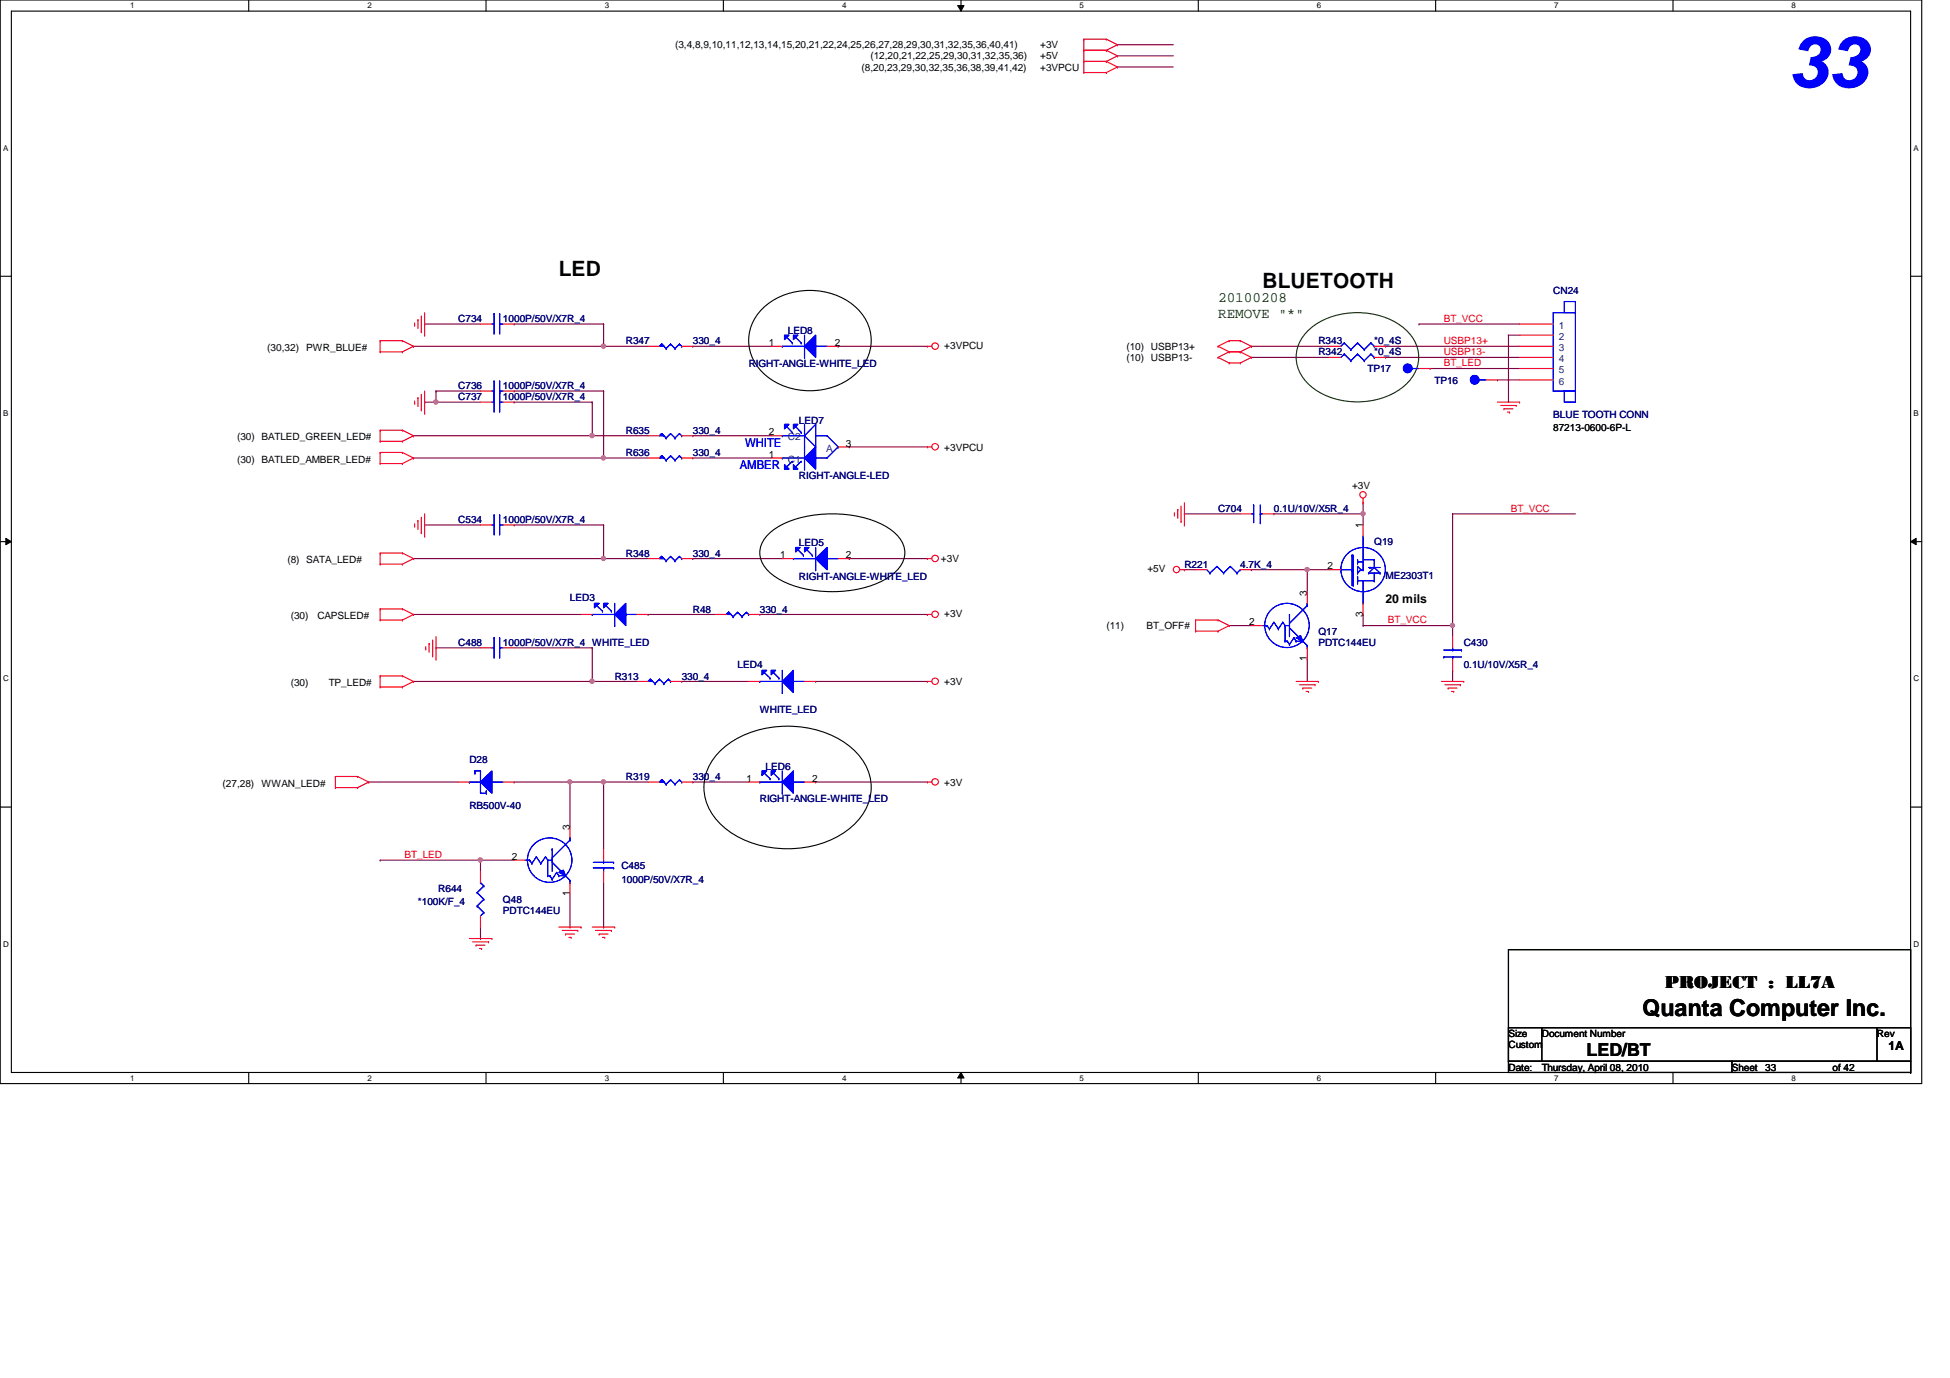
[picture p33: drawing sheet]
<svg xmlns="http://www.w3.org/2000/svg" width="297mm" height="210mm" viewBox="0 0 297 210" stroke-linecap="round" stroke-linejoin="round" font-family="sans-serif">
<defs><g id="words">
<text font-size="10.9" fill="#00f" x="272.3" y="13.3">33</text>
<text font-size="3.6" x="250.2" y="154.8">Quanta Computer Inc.</text>
<g font-size="3.2">
<text x="85.1" y="42.1">LED</text>
<text x="192.3" y="43.8">BLUETOOTH</text>
</g>
<g font-size="2.7">
<text x="253.6" y="150.5">PROJECT : LL7A</text>
<text x="241.7" y="160.8">LED/BT</text>
</g>
<g font-size="2.2" fill="#004000">
<text x="185.5" y="46.1">20100208</text>
<text x="185.5" y="48.5">REMOVE &quot;*&quot;</text>
</g>
<g font-size="1.9" fill="#00f">
<text x="112.7" y="71.5">AMBER</text>
<text x="113.5" y="68.1">WHITE</text>
</g>
<g font-size="1.9">
<text x="211.1" y="91.9">20 mils</text>
<text x="287.7" y="159.9">1A</text>
</g>
<g font-size="1.5">
<text x="102.8" y="7.4">(3,4,8,9,10,11,12,13,14,15,20,21,22,24,25,26,27,28,29,30,31,32,35,36,40,41)</text>
<text x="131.2" y="10.8">(8,20,23,29,30,32,35,36,38,39,41,42)</text>
<text x="132.6" y="9.1">(12,20,21,22,25,29,30,31,32,35,36)</text>
<text x="158.5" y="9.1">+5V</text>
<text x="158.5" y="7.4">+3V</text>
<text x="158.5" y="10.8">+3VPCU</text>
<text x="40.7" y="53.5">(30,32)</text>
<text x="46.6" y="53.5">PWR_BLUE#</text>
<text x="117.1" y="52.7">1</text>
<text x="127.2" y="52.7">2</text>
<text x="143.8" y="53.1">+3VPCU</text>
<text x="171.6" y="53.3">(10) USBP13+</text>
<text x="171.6" y="55">(10) USBP13-</text>
<text x="236.6" y="65.7">87213-0600-6P-L</text>
<text x="36.1" y="67.1">(30) BATLED_GREEN_LED#</text>
<text x="36.1" y="70.5">(30) BATLED_AMBER_LED#</text>
<text x="117.1" y="66.3">2</text>
<text x="117.1" y="69.7">1</text>
<text x="128.9" y="68">3</text>
<text x="143.8" y="68.6">+3VPCU</text>
<text x="205.9" y="74.5">+3V</text>
<text x="207.6" y="80.5" transform="rotate(-90 207.6 80.5)">1</text>
<text x="43.8" y="85.8">(8) SATA_LED#</text>
<text x="118.8" y="85">1</text>
<text x="128.9" y="85">2</text>
<text x="143.3" y="85.6">+3V</text>
<text x="174.8" y="87.2">+5V</text>
<text x="202.2" y="86.7">2</text>
<text x="44.3" y="94.3">(30)</text>
<text x="48.3" y="94.3">CAPSLED#</text>
<text x="143.8" y="94">+3V</text>
<text x="168.5" y="95.8">(11)</text>
<text x="174.6" y="95.8">BT_OFF#</text>
<text x="190.3" y="95.2">2</text>
<text x="199.1" y="90.7" transform="rotate(-90 199.1 90.7)">3</text>
<text x="207.6" y="93.9" transform="rotate(-90 207.6 93.9)">3</text>
<text x="199.1" y="100.7" transform="rotate(-90 199.1 100.7)">1</text>
<text x="44.3" y="104.5">(30)</text>
<text x="50.1" y="104.5">TP_LED#</text>
<text x="143.8" y="104.4">+3V</text>
<text x="33.9" y="119.8">(27,28)</text>
<text x="39.8" y="119.8">WWAN_LED#</text>
<text x="113.7" y="119.1">1</text>
<text x="123.7" y="119.1">2</text>
<text x="143.8" y="119.7">+3V</text>
<text x="78" y="131">2</text>
<text x="86.8" y="126.4" transform="rotate(-90 86.8 126.4)">3</text>
<text x="86.8" y="136.5" transform="rotate(-90 86.8 136.5)">1</text>
<text x="229.8" y="157.9">Size</text>
<text x="229.8" y="159.6">Custom</text>
<text x="234.9" y="157.9">Document Number</text>
<text x="285.9" y="157.9">Rev</text>
<text x="229.8" y="163.1">Date:</text>
<text x="234.9" y="163.1">Thursday, April 08, 2010</text>
<text x="263.8" y="163.1">Sheet</text>
<text x="268.9" y="163.1">33</text>
<text x="279.1" y="163.1">of 42</text>
</g>
<g font-size="1.5" fill="#000080">
<text x="236.6" y="44.8">CN24</text>
<text x="69.8" y="49">C734</text>
<text x="76.6" y="49">1000P/50V/X7R_4</text>
<text x="95.3" y="52.5">R347</text>
<text x="105.5" y="52.5">330_4</text>
<text x="120" y="50.9">LED8</text>
<text x="200.8" y="52.5">R343</text>
<text x="209.3" y="52.5">*0_4S</text>
<text x="69.8" y="59.3">C736</text>
<text x="76.6" y="59.3">1000P/50V/X7R_4</text>
<text x="114" y="55.8">RIGHT-ANGLE-WHITE_LED</text>
<text x="200.8" y="54.1">R342</text>
<text x="208.3" y="56.7">TP17</text>
<text x="209.3" y="54.1">*0_4S</text>
<text x="218.5" y="58.4">TP16</text>
<text x="69.8" y="61">C737</text>
<text x="76.6" y="61">1000P/50V/X7R_4</text>
<text x="121.7" y="64.5">LED7</text>
<text x="236.6" y="63.7">BLUE TOOTH CONN</text>
<text x="95.3" y="69.5">R636</text>
<text x="95.3" y="66">R635</text>
<text x="105.5" y="69.5">330_4</text>
<text x="105.5" y="66">330_4</text>
<text x="121.7" y="73">RIGHT-ANGLE-LED</text>
<text x="185.5" y="78">C704</text>
<text x="194.1" y="78">0.1U/10V/X5R_4</text>
<text x="69.8" y="79.7">C534</text>
<text x="76.6" y="79.7">1000P/50V/X7R_4</text>
<text x="121.7" y="83.2">LED5</text>
<text x="209.3" y="83.1">Q19</text>
<text x="95.3" y="84.8">R348</text>
<text x="105.5" y="84.8">330_4</text>
<text x="121.7" y="88.3">RIGHT-ANGLE-WHITE_LED</text>
<text x="180.4" y="86.5">R221</text>
<text x="188.9" y="86.5">4.7K_4</text>
<text x="211.1" y="88.2">ME2303T1</text>
<text x="86.8" y="91.6">LED3</text>
<text x="105.5" y="93.3">R48</text>
<text x="115.7" y="93.3">330_4</text>
<text x="69.8" y="98.4">C488</text>
<text x="76.6" y="98.4">1000P/50V/X7R_4 WHITE_LED</text>
<text x="112.3" y="101.8">LED4</text>
<text x="200.8" y="96.7">Q17</text>
<text x="200.8" y="98.4">PDTC144EU</text>
<text x="223" y="98.4">C430</text>
<text x="223" y="101.8">0.1U/10V/X5R_4</text>
<text x="93.6" y="103.5">R313</text>
<text x="103.8" y="103.5">330_4</text>
<text x="115.7" y="108.6">WHITE_LED</text>
<text x="71.5" y="116.2">D28</text>
<text x="95.3" y="118.8">R319</text>
<text x="105.5" y="118.8">330_4</text>
<text x="116.6" y="117.3">LED6</text>
<text x="71.5" y="123.2">RB500V-40</text>
<text x="115.7" y="122.2">RIGHT-ANGLE-WHITE_LED</text>
<text x="63.7" y="137.9">*100K/F_4</text>
<text x="66.8" y="135.8">R644</text>
<text x="76.6" y="137.5">Q48</text>
<text x="94.7" y="132.4">C485</text>
<text x="94.7" y="134.5">1000P/50V/X7R_4</text>
<text x="76.6" y="139.2">PDTC144EU</text>
</g>
<g font-size="1.5" fill="#f00">
<text x="219.9" y="52.4">USBP13+</text>
<text x="219.9" y="49">BT_VCC</text>
<text x="219.9" y="55.8">BT_LED</text>
<text x="219.9" y="54.1">USBP13-</text>
<text x="230.1" y="77.9">BT_VCC</text>
<text x="211.4" y="95">BT_VCC</text>
<text x="61.6" y="130.7">BT_LED</text>
</g>
<g font-size="1.5" fill="#004080">
<text x="237.4" y="50.1">1</text>
<text x="237.4" y="51.8">2</text>
<text x="237.4" y="53.5">3</text>
<text x="237.4" y="55.2">4</text>
<text x="237.4" y="56.9">5</text>
<text x="237.4" y="58.6">6</text>
<text x="120" y="67.1">C2</text>
<text x="120" y="70.5">C1</text>
<text x="125.9" y="68.8">A</text>
</g>
<g font-size="1.2">
<text x="19.8" y="1.3">1</text>
<text x="56" y="1.3">2</text>
<text x="92.1" y="1.3">3</text>
<text x="128.3" y="1.3">4</text>
<text x="164.5" y="1.3">5</text>
<text x="200.6" y="1.3">6</text>
<text x="236.8" y="1.3">7</text>
<text x="272.9" y="1.3">8</text>
<text x=".5" y="23">A</text>
<text x="291.5" y="23">A</text>
<text x=".5" y="63.4">B</text>
<text x="291.5" y="63.4">B</text>
<text x=".5" y="103.8">C</text>
<text x="291.5" y="103.8">C</text>
<text x=".5" y="144.2">D</text>
<text x="291.5" y="144.2">D</text>
<text x="19.8" y="164.6">1</text>
<text x="56" y="164.6">2</text>
<text x="92.1" y="164.6">3</text>
<text x="128.3" y="164.6">4</text>
<text x="164.5" y="164.6">5</text>
<text x="200.6" y="164.6">6</text>
<text x="236.8" y="164.6">7</text>
<text x="272.9" y="164.6">8</text>
</g>
</g></defs>
<path d="M0 0h292.7v165.1h-292.7zM1.7 1.7h289.3v161.7h-289.3z" fill="none" stroke="#000" stroke-width=".17"/>
<g fill="#fff">
<path d="M19.8 .2h.6v1.3h-.6z"/>
<path d="M19.8 163.5h.6v1.4h-.6z"/>
</g>
<path d="M37.9 0v1.7M37.9 163.4v1.7" fill="none" stroke="#000" stroke-width=".17"/>
<g fill="#fff">
<path d="M56 .2h.6v1.3h-.6z"/>
<path d="M56 163.5h.6v1.4h-.6z"/>
</g>
<path d="M74 0v1.7M74 163.4v1.7" fill="none" stroke="#000" stroke-width=".17"/>
<g fill="#fff">
<path d="M92.1 .2h.6v1.3h-.6z"/>
<path d="M92.1 163.5h.6v1.4h-.6z"/>
</g>
<path d="M110.2 0v1.7M110.2 163.4v1.7" fill="none" stroke="#000" stroke-width=".17"/>
<g fill="#fff">
<path d="M128.3 .2h.6v1.3h-.6z"/>
<path d="M128.3 163.5h.6v1.4h-.6z"/>
</g>
<path d="M146.4 0v1.7M146.4 163.4v1.7" fill="none" stroke="#000" stroke-width=".17"/>
<path d="M145.9 .8h1l-.5 .9zM146.4 163.4l.5 .8h-1z" fill="#000"/>
<path d="M145.9 .8h1l-.5 .9zM146.4 163.4l.5 .8h-1z" fill="none" stroke="#000" stroke-width=".15"/>
<g fill="#fff">
<path d="M164.5 .2h.6v1.3h-.6z"/>
<path d="M164.5 163.5h.6v1.4h-.6z"/>
</g>
<path d="M182.5 0v1.7M182.5 163.4v1.7" fill="none" stroke="#000" stroke-width=".17"/>
<g fill="#fff">
<path d="M200.6 .2h.6v1.3h-.6z"/>
<path d="M200.6 163.5h.6v1.4h-.6z"/>
</g>
<path d="M218.7 0v1.7M218.7 163.4v1.7" fill="none" stroke="#000" stroke-width=".17"/>
<g fill="#fff">
<path d="M236.8 .2h.6v1.3h-.6z"/>
<path d="M236.8 163.5h.6v1.4h-.6z"/>
</g>
<path d="M254.8 0v1.7M254.8 163.4v1.7" fill="none" stroke="#000" stroke-width=".17"/>
<g fill="#fff">
<path d="M272.9 .2h.7v1.3h-.7z"/>
<path d="M272.9 163.5h.7v1.4h-.7z"/>
<path d="M.5 21.9h.7v1.3h-.7z"/>
<path d="M291.5 21.9h.7v1.3h-.7z"/>
<path d="M.5 62.3h.7v1.3h-.7z"/>
<path d="M291.5 62.3h.7v1.3h-.7z"/>
</g>
<path d="M0 42.1h1.7M291 42.1h1.7" fill="none" stroke="#000" stroke-width=".17"/>
<g fill="#fff">
<path d="M.5 102.7h.8v1.4h-.8z"/>
<path d="M291.5 102.7h.8v1.4h-.8z"/>
</g>
<path d="M0 82.5h1.7M291 82.5h1.7" fill="none" stroke="#000" stroke-width=".17"/>
<path d="M.9 82l.8 .5-.8 .5zM291 82.5l.9-.5v1z" fill="#000"/>
<path d="M.9 82l.8 .5-.8 .5zM291 82.5l.9-.5v1z" fill="none" stroke="#000" stroke-width=".15"/>
<g fill="#fff">
<path d="M.5 143.1h.8v1.4h-.8z"/>
<path d="M291.5 143.1h.8v1.4h-.8z"/>
</g>
<path d="M0 122.9h1.7M291 122.9h1.7" fill="none" stroke="#000" stroke-width=".17"/>
<path d="M91.9 52.7h.1M91.9 52.7h6.8M105.5 52.7h.1M105.5 52.7h12" fill="none" stroke="#800040" stroke-width=".17"/>
<circle cx="91.9" cy="52.7" r=".32" fill="#f0f"/>
<circle cx="91.9" cy="52.7" r=".32" fill="none" stroke="#f0f" stroke-width=".17"/>
<path d="M66.4 61.3h.1M66.4 61.3h6.8" fill="none" stroke="#800040" stroke-width=".17"/>
<circle cx="66.4" cy="61.2" r=".32" fill="#f0f"/>
<circle cx="66.4" cy="61.2" r=".32" fill="none" stroke="#f0f" stroke-width=".17"/>
<g fill="none" stroke="#800040" stroke-width=".17">
<path d="M64.7 49.4h.1M64.7 49.4h8.5M78.3 49.4h.1M78.3 49.4h13.6M91.9 49.4h.1M91.9 49.4v3.3M63 69.8h.1M63 66.4h.1M63 69.8h28.9M63 66.4h27.2M105.5 66.4h.1M105.5 69.8h.1"/>
<path d="M105.5 69.8h12M105.5 66.4h12M129.4 68.1h.1M129.4 68.1h11.9M91.9 85.1h.1M91.9 85.1h6.8M105.5 85.1h.1M105.5 85.1h13.7"/>
</g>
<circle cx="91.9" cy="85.1" r=".32" fill="#f0f"/>
<circle cx="91.9" cy="85.1" r=".32" fill="none" stroke="#f0f" stroke-width=".17"/>
<path d="M78.3 61.3h.1M78.3 61.3h11.9M90.2 61.3h.1M90.2 66.4h.1M90.2 61.3v5.1M90.2 66.4h8.5M129.4 85.1h.1M129.4 85.1h11.9" fill="none" stroke="#800040" stroke-width=".17"/>
<circle cx="90.2" cy="66.4" r=".32" fill="#f0f"/>
<circle cx="90.2" cy="66.4" r=".32" fill="none" stroke="#f0f" stroke-width=".17"/>
<path d="M78.3 59.6h.1M78.3 59.6h13.6M91.9 59.6h.1M91.9 59.6v10.2M91.9 69.8h.1M91.9 69.8h6.8" fill="none" stroke="#800040" stroke-width=".17"/>
<circle cx="91.9" cy="69.7" r=".32" fill="#f0f"/>
<circle cx="91.9" cy="69.7" r=".32" fill="none" stroke="#f0f" stroke-width=".17"/>
<g fill="none" stroke="#800040" stroke-width=".17">
<path d="M66.4 59.6h.1M66.4 59.6h6.8M66.4 59.6v1.7M127.7 52.7h.1M127.7 52.7h13.6M64.7 80h.1M64.7 80h8.5M78.3 80h.1M78.3 80h13.6M91.9 80h.1M91.9 80v5.1M90.2 103.8h.1"/>
<path d="M90.2 103.8h6.8M103.8 103.8h.1M103.8 103.8h10.2M124.2 103.8h.1M124.2 103.8h17.1"/>
</g>
<circle cx="90.2" cy="103.8" r=".32" fill="#f0f"/>
<circle cx="90.2" cy="103.8" r=".32" fill="none" stroke="#f0f" stroke-width=".17"/>
<g fill="none" stroke="#800040" stroke-width=".17">
<path d="M170.2 8.5h.1M170.2 6.8h.1M170.2 8.5h8.5M170.2 6.8h8.5M63 52.7h.1M63 52.7h28.9M228.1 57.9h.1M228.1 57.9h3.4M229.8 51.1h.1M229.8 51.1h1.7M64.7 61.3h.1M64.7 61.3h1.7"/>
<path d="M207.6 76.6h.1M207.6 76.6v1.7M221.3 78.3h.1M221.3 78.3v18.7M221.3 78.3h18.7M63 85.1h.1M63 85.1h28.9M187.2 95.3h.1M187.2 95.3h3.4M207.6 93.6h.1M207.6 95.3h.1M207.6 93.6v1.7"/>
<path d="M207.6 95.3h13.7M221.3 95.3h.1M199.1 100.4h.1M199.1 100.4v3.4M221.3 102.1h.1M221.3 102.1v1.7"/>
</g>
<circle cx="221.2" cy="95.3" r=".32" fill="#f0f"/>
<circle cx="221.2" cy="95.3" r=".32" fill="none" stroke="#f0f" stroke-width=".17"/>
<path d="M194.1 78.3h.1M194.1 78.3h13.5M207.6 78.3h.1M207.6 78.3v1.7M180.4 86.8h.1M180.4 86.8h1.7M190.6 86.8h.1M190.6 86.8h8.5M199.1 86.8h.1M199.1 86.8v3.4" fill="none" stroke="#800040" stroke-width=".17"/>
<circle cx="207.6" cy="78.2" r=".32" fill="#f0f"/>
<circle cx="207.6" cy="78.2" r=".32" fill="none" stroke="#f0f" stroke-width=".17"/>
<path d="M180.4 78.3h.1M180.4 78.3h8.5M199.1 86.8h.1M199.1 86.8h3.5" fill="none" stroke="#800040" stroke-width=".17"/>
<circle cx="199.1" cy="86.8" r=".32" fill="#f0f"/>
<circle cx="199.1" cy="86.8" r=".32" fill="none" stroke="#f0f" stroke-width=".17"/>
<g fill="none" stroke="#800040" stroke-width=".17">
<path d="M170.2 10.2h.1M170.2 10.2h8.5M190.6 54.4h.1M190.6 52.7h.1M190.6 54.4h12M190.6 52.7h12M211.1 54.4h.1M211.1 52.7h.1M211.1 54.4h20.4M211.1 52.7h20.4M216.2 49.4h.1M216.2 49.4h15.3"/>
<path d="M217.8 56.1h.1M217.8 56.1h13.7M229.8 51.1h.1M229.8 51.1v10.2M63 93.6h.1M63 93.6h25.5M66.4 98.7h.1M66.4 98.7h6.8M78.3 98.7h11.9M90.2 98.7h.1M90.2 98.7v5.1M98.7 93.6h.1"/>
<path d="M98.7 93.6h10.3M115.7 93.6h.1M115.7 93.6h25.6M56.2 119.1h.1M56.2 119.1h13.6M63 103.8h.1M63 103.8h27.2M86.8 119.1h.1M86.8 119.1v6.8M90.2 103.8h.1M91.9 119.1h.1M91.9 119.1h6.8"/>
<path d="M105.5 119.1h.1M105.5 119.1h8.5M124.2 119.1h.1M124.2 119.1h17.1"/>
</g>
<circle cx="86.8" cy="119.1" r=".32" fill="#f0f"/>
<circle cx="86.8" cy="119.1" r=".32" fill="none" stroke="#f0f" stroke-width=".17"/>
<path d="M78.3 119.1h.1M78.3 119.1h8.5M91.9 119.1h.1M91.9 119.1v10.2M86.8 136.1v5.1M86.8 141.2h.1" fill="none" stroke="#800040" stroke-width=".17"/>
<circle cx="91.9" cy="119.1" r=".32" fill="#f0f"/>
<circle cx="91.9" cy="119.1" r=".32" fill="none" stroke="#f0f" stroke-width=".17"/>
<path d="M86.8 119.1h.1M86.8 119.1h5.1M73.2 131h.1M73.2 131h5.1M91.9 134.5v6.7M91.9 141.2h.1" fill="none" stroke="#800040" stroke-width=".17"/>
<circle cx="73.2" cy="131" r=".32" fill="#f0f"/>
<circle cx="73.2" cy="131" r=".32" fill="none" stroke="#f0f" stroke-width=".17"/>
<path d="M57.9 131h.1M57.9 131h15.3M73.2 131h.1M73.2 131v1.7M73.2 143h.1M73.2 141.2v1.8" fill="none" stroke="#800040" stroke-width=".17"/>
<g fill="none" stroke="#f00" stroke-width=".17">
<path d="M165.1 9.4h.1M165.1 7.7h.1M165.1 6h.1M165.1 11h.1M165.1 7.7h3.4M165.1 9.4h3.4M165.1 6v5M165.1 6h3.4M165.1 11h3.4M168.5 7.7h.1M168.5 9.4h.1M168.5 6h.1"/>
<path d="M168.5 11h.1M168.5 7.7l1.7 .8M168.5 6l1.7 .8M168.5 9.4l1.7 .8M170.2 8.5h.1M170.2 6.8h.1M170.2 10.2h.1M170.2 8.5l-1.7 .9M170.2 6.8l-1.7 .9M170.2 10.2l-1.7 .8M57.9 53.6h.1M57.9 51.9h.1"/>
<path d="M57.9 51.9v1.7M57.9 53.6h3.4M57.9 51.9h3.4M61.3 53.6h.1M61.3 51.9h.1M61.3 51.9l1.7 .8M63 52.7h.1M63 52.7l-1.7 .9M63.2 49.5h.1M63.2 49.2v.3M63.7 48.7h.1M63.7 48.7v1.3"/>
<path d="M64.2 50.5h.1M64.2 48.1v2.4M64.7 51.1h.1M64.7 47.6v3.5M64.7 59.6v3.3M141.3 52.7h.1M141.3 52.7h.6M185.5 52.7h.1M185.5 54.4h.1M185.5 52.7l1.7 .9M185.5 54.4l1.7 .9M187.2 53.6h.1"/>
<path d="M187.2 51.9h.1M187.2 55.3h.1M187.2 53.6h1.7M187.2 51.9h1.7M187.2 51.9l-1.7 .8M187.2 55.3h1.7M187.2 53.6l-1.7 .8M188.9 53.6h.1M188.9 51.9h.1M188.9 55.3h.1M188.9 51.9l1.7 .8M188.9 53.6l1.7 .8"/>
<path d="M190.6 52.7h.1M190.6 54.4h.1M190.6 52.7l-1.7 .9M190.6 54.4l-1.7 .9M57.9 67.2h.1M57.9 65.5h.1M57.9 70.6h.1M57.9 68.9h.1M57.9 67.2h3.4M57.9 65.5v1.7M57.9 68.9v1.7M57.9 65.5h3.4"/>
<path d="M57.9 70.6h3.4M57.9 68.9h3.4M61.3 67.2h.1M61.3 65.5h.1M61.3 70.6h.1M61.3 68.9h.1M61.3 65.5l1.7 .9M61.3 68.9l1.7 .9M63 66.4h.1M63 69.8h.1M63 66.4l-1.7 .8M63 69.8l-1.7 .8"/>
<path d="M63.2 61.4h.1M63.2 61.1v.3M63.2 79.8v.3M63.7 60.6h.1M63.7 79.3h.1M63.7 60.6v1.3M63.7 79.3v1.3M64.2 62.4h.1M64.2 60.1v2.3M64.2 78.8v2.4M64.7 62.9h.1M64.7 78.3v3.4"/>
<path d="M141.3 68.1h.1M141.3 68.1h.6M178.9 78.4h.1M178.9 78.1v.3M179.4 77.6h.1M179.4 77.6v1.4M179.9 79.5h.1M179.9 77.1v2.4M180.4 80h.1M180.4 76.6v3.4M207.6 76.6h.1M207.6 75.9v.7"/>
<path d="M228.1 61.3h3.4M228.6 61.8h2.4M229.1 62.3h.1M229.1 62.3h1.4M229.6 62.8h.4M230 62.8h.1M231 61.8h.1M231.5 61.3h.1M57.9 85.9h.1M57.9 84.2h.1M57.9 94.4h.1M57.9 92.8h.1"/>
<path d="M57.9 84.2v1.7M57.9 92.8v1.6M57.9 85.9h3.4M57.9 84.2h3.4M57.9 94.4h3.4M57.9 92.8h3.4M61.3 85.9h.1M61.3 84.2h.1M61.3 94.4h.1M61.3 92.8h.1M61.3 84.2l1.7 .9M61.3 92.8l1.7 .8"/>
<path d="M63 85.1h.1M63 93.6h.1M63 85.1l-1.7 .8M63 93.6l-1.7 .8M63.2 80.1h.1M64.2 81.2h.1M64.7 81.7h.1M64.9 98.8h.1M64.9 98.5v.3M65.4 98h.1M65.4 98v1.4M65.9 99.9h.1"/>
<path d="M65.9 97.5v2.4M66.4 97v3.4M141.3 85.1h.1M141.3 93.6h.1M141.3 85.1h.6M141.3 93.6h.6M179.7 86.8h.7M180.4 86.8h.1M182.1 96.1h.1M182.1 94.4h.1M182.1 94.4h3.4M182.1 96.1h3.4"/>
<path d="M182.1 94.4v1.7M185.5 94.4h.1M185.5 96.1h.1M185.5 94.4l1.7 .9M187.2 95.3h.1M187.2 95.3l-1.7 .8M51.1 120h.1M51.1 118.3h.1M51.1 120h3.4M51.1 118.3v1.7M51.1 118.3h3.4M54.5 120h.1"/>
<path d="M54.5 118.3h.1M54.5 118.3l1.7 .8M56.2 119.1h.1M56.2 119.1l-1.7 .9M57.9 104.6h.1M57.9 103h.1M57.9 103v1.6M57.9 104.6h3.4M57.9 103h3.4M61.3 104.6h.1M61.3 103h.1M61.3 103l1.7 .8"/>
<path d="M63 103.8h.1M63 103.8l-1.7 .8M66.4 100.4h.1M141.3 103.8h.1M141.3 119.1h.1M141.3 103.8h.6M141.3 119.1h.6M197.4 103.8h3.4M197.9 104.3h2.4M198.5 104.8h.1M198.5 104.8h1.3M199 105.3h.3"/>
<path d="M199.3 105.3h.1M200.3 104.3h.1M200.8 103.8h.1M219.6 103.8h3.4M220.1 104.3h2.4M220.6 104.8h.1M220.6 104.8h1.4M221.1 105.3h.3M221.4 105.3h.1M222.5 104.3h.1M223 103.8h.1M71.5 143h3.4"/>
<path d="M72 143.5h2.4M72.5 144h.1M72.5 144h1.4M73 144.5h.4M73.4 144.5h.1M74.4 143.5h.1M74.9 143h.1M85.1 141.2h3.4M85.6 141.7h2.4M86.1 142.3h.1M86.1 142.3h1.4M86.7 142.8h.3"/>
<path d="M87 142.8h.1M88 141.7h.1M88.5 141.2h.1M90.2 141.2h3.4M90.7 141.7h2.4M91.3 142.3h.1M91.3 142.3h1.3M91.8 142.8h.3M92.1 142.8h.1M93.1 141.7h.1M93.6 141.2h.1"/>
<circle cx="142.5" cy="52.7" r=".5"/>
<circle cx="142.5" cy="68" r=".5"/>
<circle cx="207.6" cy="75.4" r=".49"/>
<circle cx="142.5" cy="93.6" r=".5"/>
<circle cx="142.5" cy="85.1" r=".5"/>
<circle cx="179.2" cy="86.8" r=".49"/>
<circle cx="142.5" cy="119.1" r=".5"/>
<circle cx="142.5" cy="103.8" r=".5"/>
</g>
<g fill="none" stroke="#000" stroke-width=".17">
<path d="M116 47.2a10.7 10.7 0 0 1 14.8 0 6.7 6.7 0 0 1-.8 10.1 10.7 10.7 0 0 1-14-.8 6.6 6.6 0 0 1 0-9.3zM117.2 81.2a14.6 14.6 0 0 1 9.6-2.9 14.6 14.6 0 0 1 9.5 2.9 3.7 3.7 0 0 1 0 6 14.6 14.6 0 0 1-9.5 2.9 14.6 14.6 0 0 1-9.6-2.9 3.7 3.7 0 0 1 0-6zM110 114.1a15.7 15.7 0 0 1 14.3-2.9 11.6 11.6 0 0 1 7.7 5.6 7.4 7.4 0 0 1-2.1 9 16 16 0 0 1-16.8 2 9.6 9.6 0 0 1-5.8-6.8 7.6 7.6 0 0 1 2.7-6.9zM229.8 144.7h61.2v17h-61.2zM229.8 156.5h61.2v5.2h-61.2zM234.9 156.5h.1M234.9 156.5v5.2M285.9 156.5h.1M285.9 156.5v5.2M229.8 161.7h61.2v1.7h-61.2zM263.8 161.7h.1M263.8 161.7v1.7"/>
<path d="M291 163.4h.1M291 161.7v1.7"/>
</g>
<path d="M199.4 50.2a11.7 11.7 0 0 1 14.8 0 5.4 5.4 0 0 1 0 8.4 11.6 11.6 0 0 1-14.8 0 5.4 5.4 0 0 1 0-8.4z" fill="none" stroke="#004000" stroke-width=".17"/>
<path d="M120.9 102.1v3.4l-1.7-1.7z" fill="#00f"/>
<path d="M120.9 102.1v3.4l-1.7-1.7z" fill="none" stroke="#00f" stroke-width=".17"/>
<path d="M117.5 102.1h.6l-.6 .7z" fill="#00f"/>
<path d="M117.5 102.1h.6l-.6 .7z" fill="none" stroke="#00f" stroke-width=".17"/>
<path d="M116.1 102.1h.7l-.7 .7z" fill="#00f"/>
<path d="M115.7 103.8h.1M115.7 103.8h3.5M116.1 102.1h.7l-.7 .7zM116.4 102.4l.9 .9M117.3 103.3h.1M117.8 102.4l.9 .9M118.7 103.3h.1M119.2 105.5h.1M119.2 102.1v3.4M120.9 103.8h.1M120.9 103.8h1.7" fill="none" stroke="#00f" stroke-width=".17"/>
<path d="M120.9 102.1v3.4l-1.7-1.7z" fill="#00f"/>
<path d="M120.9 102.1v3.4l-1.7-1.7z" fill="none" stroke="#00f" stroke-width=".17"/>
<path d="M117.5 102.1h.6l-.6 .7z" fill="#00f"/>
<path d="M117.5 102.1h.6l-.6 .7z" fill="none" stroke="#00f" stroke-width=".17"/>
<path d="M116.1 102.1h.7l-.7 .7z" fill="#00f"/>
<g fill="none" stroke="#00f" stroke-width=".17">
<path d="M236.6 47.6h3.4v12h-3.4zM238.3 45.9h1.7v1.7h-1.7zM238.3 59.6h1.7v1.7h-1.7zM115.7 103.8h.1M115.7 103.8h3.5M116.1 102.1h.7l-.7 .7zM116.4 102.4l.9 .9M117.3 103.3h.1M117.8 102.4l.9 .9M118.7 103.3h.1M119.2 105.5h.1M119.2 102.1v3.4"/>
<path d="M120.9 103.8h.1M120.9 103.8h1.7"/>
</g>
<path d="M231.5 49.4h5.1M231.5 51.1h5.1M231.5 52.7h5.1M231.5 54.4h5.1M231.5 56.1h5.1M231.5 57.9h5.1M114 103.8h1.7M122.6 103.8h1.6" fill="none" stroke="#f00" stroke-width=".17"/>
<path d="M120.9 70.8l.6 .7h-.6z" fill="#00f"/>
<path d="M120.9 70.8l.6 .7h-.6z" fill="none" stroke="#00f" stroke-width=".17"/>
<path d="M119.5 70.8l.7 .7h-.7z" fill="#00f"/>
<path d="M119.5 70.8l.7 .7h-.7z" fill="none" stroke="#00f" stroke-width=".17"/>
<path d="M119.5 64.6h.7l-.7 .7z" fill="#00f"/>
<path d="M119.5 64.6h.7l-.7 .7z" fill="none" stroke="#00f" stroke-width=".17"/>
<path d="M120.9 64.6h.6l-.6 .7z" fill="#00f"/>
<path d="M120.9 64.6h.6l-.6 .7z" fill="none" stroke="#00f" stroke-width=".17"/>
<path d="M122.6 69.8l1.6-1.7v3.4z" fill="#00f"/>
<g fill="none" stroke="#00f" stroke-width=".17">
<path d="M119.2 66.4h.1M119.2 69.8h.1M119.2 66.4h3.4M119.2 69.8h3.4M119.8 65l.9 .9M120.7 65.9h.1M120.7 70.3h.1M120.7 70.3l-.9 .8M121.2 65l.8 .9M122 65.9h.1M122 70.3h.1M122 70.3l-.8 .8"/>
<path d="M122.6 69.8l1.6-1.7v3.4zM122.6 66.4h.1M122.6 68.1h.1M122.6 71.5h.1M122.6 66.4l1.6 1.7M122.6 64.6v6.9M124.2 68.1h.1M124.2 64.6h.1M124.2 66.4h.1M124.2 69.8h.1M124.2 64.6v3.5M124.2 64.6l-1.6 1.8"/>
<path d="M124.2 66.4h1.8l1.7 1.7M127.7 68.1h.1M127.7 68.1l-1.7 1.7h-1.8"/>
</g>
<path d="M120.9 70.8l.6 .7h-.6z" fill="#00f"/>
<path d="M120.9 70.8l.6 .7h-.6z" fill="none" stroke="#00f" stroke-width=".17"/>
<path d="M119.5 70.8l.7 .7h-.7z" fill="#00f"/>
<path d="M119.5 70.8l.7 .7h-.7z" fill="none" stroke="#00f" stroke-width=".17"/>
<path d="M119.5 64.6h.7l-.7 .7z" fill="#00f"/>
<path d="M119.5 64.6h.7l-.7 .7z" fill="none" stroke="#00f" stroke-width=".17"/>
<path d="M120.9 64.6h.6l-.6 .7z" fill="#00f"/>
<path d="M120.9 64.6h.6l-.6 .7z" fill="none" stroke="#00f" stroke-width=".17"/>
<path d="M122.6 69.8l1.6-1.7v3.4z" fill="#00f"/>
<g fill="none" stroke="#00f" stroke-width=".17">
<path d="M119.2 66.4h.1M119.2 69.8h.1M119.2 66.4h3.4M119.2 69.8h3.4M119.8 65l.9 .9M120.7 65.9h.1M120.7 70.3h.1M120.7 70.3l-.9 .8M121.2 65l.8 .9M122 65.9h.1M122 70.3h.1M122 70.3l-.8 .8"/>
<path d="M122.6 69.8l1.6-1.7v3.4zM122.6 66.4h.1M122.6 68.1h.1M122.6 71.5h.1M122.6 66.4l1.6 1.7M122.6 64.6v6.9M124.2 68.1h.1M124.2 64.6h.1M124.2 66.4h.1M124.2 69.8h.1M124.2 64.6v3.5M124.2 64.6l-1.6 1.8"/>
<path d="M124.2 66.4h1.8l1.7 1.7M127.7 68.1h.1M127.7 68.1l-1.7 1.7h-1.8M190.6 78.3h.4M191 76.9h.1M191 78.3h.1M191 76.9v2.7M192 78.3h.1M192 79.6h.1M192 78.3h.3M192 76.9v2.7"/>
</g>
<path d="M117.5 66.4h1.7M117.5 69.8h1.7M127.7 68.1h1.7M188.9 78.3h1.7M192.3 78.3h1.8" fill="none" stroke="#f00" stroke-width=".17"/>
<path d="M73.2 119.1l1.7-1.7v3.4z" fill="#00f"/>
<g fill="none" stroke="#00f" stroke-width=".17">
<path d="M71.5 119.1h.1M71.5 119.1h1.7M72.3 117.4h.1M72.3 117.8h.1M72.3 117.4h.9M72.3 117.4v.4M73.2 119.1l1.7-1.7v3.4zM73.2 117.4h.1M73.2 117.4v3.4h.9M74.9 119.1h.1M74.9 119.1h1.7M74.1 120.8h.1"/>
<path d="M74.1 120.5h.1M74.1 120.5v.3"/>
</g>
<path d="M73.2 119.1l1.7-1.7v3.4z" fill="#00f"/>
<g fill="none" stroke="#00f" stroke-width=".17">
<path d="M100.8 84.8h.1M100.8 84.8l-.3 .3M100.8 84.8l.7 .6M101.5 85.4h.1M102.1 84.8h.1M102.1 84.8l-.6 .6M102.1 84.8l.7 .6M102.8 85.4h.1M103.5 84.8h.1M103.5 84.8l-.7 .6M103.5 84.8l.3 .3M103.8 85.1h.1"/>
<path d="M71.5 119.1h.1M71.5 119.1h1.7M72.3 117.4h.1M72.3 117.8h.1M72.3 117.4h.9M72.3 117.4v.4M73.2 119.1l1.7-1.7v3.4zM73.2 117.4h.1M73.2 117.4v3.4h.9M74.9 119.1h.1M74.9 119.1h1.7M74.1 120.8h.1"/>
<path d="M74.1 120.5h.1M74.1 120.5v.3"/>
</g>
<path d="M69.8 119.1h1.7M76.6 119.1h1.7" fill="none" stroke="#f00" stroke-width=".17"/>
<path d="M100.8 84.8l.3 .3h-.6l.3-.3 .3 .3z" fill-rule="evenodd" fill="#00f"/>
<g fill="none" stroke="#00f" stroke-width=".17">
<path d="M100.8 84.8l.3 .3h-.6l.3-.3 .3 .3zM100.8 84.8h.1M100.8 84.8l-.3 .3M100.8 84.8l.7 .6M101.5 85.4h.1M102.1 84.8h.1M102.1 84.8l-.6 .6M102.1 84.8l.7 .6M102.8 85.4h.1M103.5 84.8h.1M103.5 84.8l-.7 .6M103.5 84.8l.3 .3"/>
<path d="M103.8 85.1h.1"/>
</g>
<path d="M100.8 84.8l.3 .3h-.6l.3-.3 .3 .3z" fill-rule="evenodd" fill="#00f"/>
<path d="M100.8 84.8l.3 .3h-.6l.3-.3 .3 .3z" fill="none" stroke="#00f" stroke-width=".17"/>
<path d="M98.7 85.1h1.8M103.8 85.1h1.7" fill="none" stroke="#f00" stroke-width=".17"/>
<path d="M124.2 85.1l1.8-1.7v3.4z" fill="#00f"/>
<path d="M124.2 85.1l1.8-1.7v3.4z" fill="none" stroke="#00f" stroke-width=".17"/>
<path d="M122.6 83.4h.6l-.6 .7z" fill="#00f"/>
<path d="M122.6 83.4h.6l-.6 .7z" fill="none" stroke="#00f" stroke-width=".17"/>
<path d="M121.2 83.4h.7l-.7 .7z" fill="#00f"/>
<path d="M120.9 85.1h.1M120.9 85.1h3.3M121.2 83.4h.7l-.7 .7zM121.5 83.7l.9 .9M122.4 84.6h.1M122.9 83.7l.8 .9M123.7 84.6h.1M124.2 86.8h.1M124.2 83.4v3.4M126 85.1h.1M126 85.1h1.7" fill="none" stroke="#00f" stroke-width=".17"/>
<path d="M124.2 85.1l1.8-1.7v3.4z" fill="#00f"/>
<path d="M124.2 85.1l1.8-1.7v3.4z" fill="none" stroke="#00f" stroke-width=".17"/>
<path d="M122.6 83.4h.6l-.6 .7z" fill="#00f"/>
<path d="M122.6 83.4h.6l-.6 .7z" fill="none" stroke="#00f" stroke-width=".17"/>
<path d="M121.2 83.4h.7l-.7 .7z" fill="#00f"/>
<g fill="none" stroke="#00f" stroke-width=".17">
<path d="M204.8 52.2h.1M204.8 52.2l-.5 .5M204.8 52.2l1 1.1M205.8 53.3h.1M206.8 52.2h.1M206.8 52.2l-1 1.1M206.8 52.2l1 1.1M207.8 53.3h.1M208.8 52.2h.1M208.8 52.2l-1 1.1M208.8 52.2l.5 .5M209.3 52.7h.1"/>
<path d="M74.9 98.7h.4M75.3 98.7h.1M75.3 97.2h.1M75.3 97.2v3M76.1 97.2h.1M76.1 98.7h.1M76.1 98.7h.5M76.1 97.2v3M120.9 85.1h.1M120.9 85.1h3.3M121.2 83.4h.7l-.7 .7zM121.5 83.7l.9 .9"/>
<path d="M122.4 84.6h.1M122.9 83.7l.8 .9M123.7 84.6h.1M124.2 86.8h.1M124.2 83.4v3.4M126 85.1h.1M126 85.1h1.7"/>
</g>
<path d="M202.6 52.7h1.7M209.3 52.7h1.8M73.2 98.7h1.7M76.6 98.7h1.7M119.2 85.1h1.7M127.7 85.1h1.7" fill="none" stroke="#f00" stroke-width=".17"/>
<path d="M124.2 51.1v3.3l-1.6-1.7z" fill="#00f"/>
<path d="M124.2 51.1v3.3l-1.6-1.7z" fill="none" stroke="#00f" stroke-width=".17"/>
<path d="M120.9 51.1h.6l-.6 .6z" fill="#00f"/>
<path d="M120.9 51.1h.6l-.6 .6z" fill="none" stroke="#00f" stroke-width=".17"/>
<path d="M119.5 51.1h.7l-.7 .6z" fill="#00f"/>
<path d="M119.2 52.7h.1M119.2 52.7h3.4M119.5 51.1h.7l-.7 .6zM119.8 51.4l.9 .8M120.7 52.2h.1M121.2 51.4l.8 .8M122 52.2h.1M122.6 54.4h.1M122.6 51.1v3.3M124.2 52.7h.1M124.2 52.7h1.8" fill="none" stroke="#00f" stroke-width=".17"/>
<path d="M124.2 51.1v3.3l-1.6-1.7z" fill="#00f"/>
<path d="M124.2 51.1v3.3l-1.6-1.7z" fill="none" stroke="#00f" stroke-width=".17"/>
<path d="M120.9 51.1h.6l-.6 .6z" fill="#00f"/>
<path d="M120.9 51.1h.6l-.6 .6z" fill="none" stroke="#00f" stroke-width=".17"/>
<path d="M119.5 51.1h.7l-.7 .6z" fill="#00f"/>
<g fill="none" stroke="#00f" stroke-width=".17">
<path d="M119.2 52.7h.1M119.2 52.7h3.4M119.5 51.1h.7l-.7 .6zM119.8 51.4l.9 .8M120.7 52.2h.1M121.2 51.4l.8 .8M122 52.2h.1M122.6 54.4h.1M122.6 51.1v3.3M124.2 52.7h.1M124.2 52.7h1.8M100.8 69.4h.1"/>
<path d="M100.8 69.4l-.3 .4M100.8 69.4l.7 .7M101.5 70.1h.1M102.1 69.4h.1M102.1 69.4l-.6 .7M102.1 69.4l.7 .7M102.8 70.1h.1M103.5 69.4h.1M103.5 69.4l-.7 .7M103.5 69.4l.3 .4M103.8 69.8h.1"/>
</g>
<path d="M117.5 52.7h1.7M126 52.7h1.7" fill="none" stroke="#f00" stroke-width=".17"/>
<path d="M100.8 69.4l.3 .4h-.6l.3-.4 .3 .4z" fill-rule="evenodd" fill="#00f"/>
<g fill="none" stroke="#00f" stroke-width=".17">
<path d="M100.8 69.4l.3 .4h-.6l.3-.4 .3 .4zM100.8 69.4h.1M100.8 69.4l-.3 .4M100.8 69.4l.7 .7M101.5 70.1h.1M102.1 69.4h.1M102.1 69.4l-.6 .7M102.1 69.4l.7 .7M102.8 70.1h.1M103.5 69.4h.1M103.5 69.4l-.7 .7M103.5 69.4l.3 .4"/>
<path d="M103.8 69.8h.1"/>
</g>
<path d="M100.8 69.4l.3 .4h-.6l.3-.4 .3 .4z" fill-rule="evenodd" fill="#00f"/>
<path d="M100.8 69.4l.3 .4h-.6l.3-.4 .3 .4z" fill="none" stroke="#00f" stroke-width=".17"/>
<path d="M98.7 69.8h1.8M103.8 69.8h1.7" fill="none" stroke="#f00" stroke-width=".17"/>
<path d="M120.9 117.4v3.4l-1.7-1.7z" fill="#00f"/>
<path d="M120.9 117.4v3.4l-1.7-1.7z" fill="none" stroke="#00f" stroke-width=".17"/>
<path d="M117.5 117.4h.6l-.6 .7z" fill="#00f"/>
<path d="M117.5 117.4h.6l-.6 .7z" fill="none" stroke="#00f" stroke-width=".17"/>
<path d="M116.1 117.4h.7l-.7 .7z" fill="#00f"/>
<path d="M115.7 119.1h.1M115.7 119.1h3.5M116.1 117.4h.7l-.7 .7zM116.4 117.8l.9 .8M117.3 118.6h.1M117.8 117.8l.9 .8M118.7 118.6h.1M119.2 117.4v3.4M120.9 119.1h.1M120.9 119.1h1.7M119.2 120.8h.1" fill="none" stroke="#00f" stroke-width=".17"/>
<path d="M120.9 117.4v3.4l-1.7-1.7z" fill="#00f"/>
<path d="M120.9 117.4v3.4l-1.7-1.7z" fill="none" stroke="#00f" stroke-width=".17"/>
<path d="M117.5 117.4h.6l-.6 .7z" fill="#00f"/>
<path d="M117.5 117.4h.6l-.6 .7z" fill="none" stroke="#00f" stroke-width=".17"/>
<path d="M116.1 117.4h.7l-.7 .7z" fill="#00f"/>
<path d="M115.7 119.1h.1M115.7 119.1h3.5M116.1 117.4h.7l-.7 .7zM116.4 117.8l.9 .8M117.3 118.6h.1M117.8 117.8l.9 .8M118.7 118.6h.1M119.2 117.4v3.4M120.9 119.1h.1M120.9 119.1h1.7M119.2 120.8h.1" fill="none" stroke="#00f" stroke-width=".17"/>
<path d="M114 119.1h1.7M122.6 119.1h1.6" fill="none" stroke="#f00" stroke-width=".17"/>
<path d="M197.4 97.2l.7-.4 .4 .9z" fill="#00f"/>
<g fill="none" stroke="#00f" stroke-width=".17">
<path d="M192.3 95.3h.7M193 95.3h.1M193 95.3l.4 .5M193.4 95.8h.1M194.1 94.8h.1M194.1 94.8l-.7 1M194.1 94.8l.6 1M194.7 95.8h.1M195.4 94.8h.1M195.4 94.8l-.7 1M195.4 94.8l.3 .5M195.7 95.3h.1"/>
<path d="M195.7 97.7h.1M195.7 95.3h.7M195.7 95.3v2.4M195.7 97.7h.4M196.1 97.7h.1M196.1 97.7l.3 .5M196.4 95.3h.1M196.4 93.6h.1M196.4 98.2h.1M196.4 93.6v3.4M196.4 95.6l1.4 1.4M197.1 97.2h.1"/>
<path d="M197.1 97.2l-.7 1M197.1 97.2l.3 .5M197.4 97.2l.7-.4 .4 .9zM197.4 97.7h.1M197.4 97.7h1.1M197.8 97h.1M198.5 97.7h.1M198.5 97.7l.6 .6M199.1 98.7h.1M199.1 98.3h.1M199.1 92.2h.1M199.1 91.9h.1"/>
<path d="M199.1 91.9v.3M199.1 98.3v.4M199.1 92.2l-2.7 2.8"/>
<circle cx="196" cy="95.3" r="3.4"/>
</g>
<path d="M197.4 97.2l.7-.4 .4 .9z" fill="#00f"/>
<g fill="none" stroke="#00f" stroke-width=".17">
<path d="M192.3 95.3h.7M193 95.3h.1M193 95.3l.4 .5M193.4 95.8h.1M194.1 94.8h.1M194.1 94.8l-.7 1M194.1 94.8l.6 1M194.7 95.8h.1M195.4 94.8h.1M195.4 94.8l-.7 1M195.4 94.8l.3 .5M195.7 95.3h.1"/>
<path d="M195.7 97.7h.1M195.7 95.3h.7M195.7 95.3v2.4M195.7 97.7h.4M196.1 97.7h.1M196.1 97.7l.3 .5M196.4 95.3h.1M196.4 93.6h.1M196.4 98.2h.1M196.4 93.6v3.4M196.4 95.6l1.4 1.4M197.1 97.2h.1"/>
<path d="M197.1 97.2l-.7 1M197.1 97.2l.3 .5M197.4 97.2l.7-.4 .4 .9zM197.4 97.7h.1M197.4 97.7h1.1M197.8 97h.1M198.5 97.7h.1M198.5 97.7l.6 .6M199.1 98.7h.1M199.1 98.3h.1M199.1 92.2h.1M199.1 91.9h.1"/>
<path d="M199.1 91.9v.3M199.1 98.3v.4M199.1 92.2l-2.7 2.8"/>
<circle cx="196" cy="95.3" r="3.4"/>
</g>
<path d="M190.6 95.3h1.7M199.1 90.2v1.7M199.1 98.7v1.7" fill="none" stroke="#f00" stroke-width=".17"/>
<circle cx="224.6" cy="57.8" r=".66" fill="#00f"/>
<g fill="none" stroke="#00f" stroke-width=".17">
<path d="M225.3 57.9h.1M225.3 57.9h1.1"/>
<circle cx="224.6" cy="57.8" r=".66"/>
</g>
<circle cx="224.6" cy="57.8" r=".66" fill="#00f"/>
<g fill="none" stroke="#00f" stroke-width=".17">
<path d="M225.3 57.9h.1M225.3 57.9h1.1M74.9 80h.4M75.3 80h.1M75.3 78.4h.1M75.3 78.4v3.1M76.1 78.4h.1M76.1 80h.1M76.1 80h.5M76.1 78.4v3.1M111 93.3h.1M111 93.3l-.3 .3"/>
<path d="M111 93.3l.7 .6M111.7 93.9h.1M112.3 93.3h.1M112.3 93.3l-.6 .6M112.3 93.3l.7 .6M113 93.9h.1M113.7 93.3h.1M113.7 93.3l-.7 .6M113.7 93.3l.3 .3M114 93.6h.1"/>
<circle cx="224.6" cy="57.8" r=".66"/>
</g>
<path d="M226.4 57.9h1.7M73.2 80h1.7M76.6 80h1.7" fill="none" stroke="#f00" stroke-width=".17"/>
<path d="M111 93.3l.3 .3h-.6l.3-.3 .3 .3z" fill-rule="evenodd" fill="#00f"/>
<g fill="none" stroke="#00f" stroke-width=".17">
<path d="M111 93.3l.3 .3h-.6l.3-.3 .3 .3zM111 93.3h.1M111 93.3l-.3 .3M111 93.3l.7 .6M111.7 93.9h.1M112.3 93.3h.1M112.3 93.3l-.6 .6M112.3 93.3l.7 .6M113 93.9h.1M113.7 93.3h.1M113.7 93.3l-.7 .6M113.7 93.3l.3 .3"/>
<path d="M114 93.6h.1"/>
</g>
<path d="M111 93.3l.3 .3h-.6l.3-.3 .3 .3z" fill-rule="evenodd" fill="#00f"/>
<path d="M111 93.3l.3 .3h-.6l.3-.3 .3 .3z" fill="none" stroke="#00f" stroke-width=".17"/>
<path d="M109 93.6h1.7M114 93.6h1.7" fill="none" stroke="#f00" stroke-width=".17"/>
<path d="M95.3 91.9v3.4l-1.7-1.7z" fill="#00f"/>
<path d="M95.3 91.9v3.4l-1.7-1.7z" fill="none" stroke="#00f" stroke-width=".17"/>
<path d="M91.9 91.9h.7l-.7 .7z" fill="#00f"/>
<path d="M91.9 91.9h.7l-.7 .7z" fill="none" stroke="#00f" stroke-width=".17"/>
<path d="M90.5 91.9h.8l-.8 .7z" fill="#00f"/>
<path d="M90.2 93.6h.1M90.2 93.6h3.4M90.5 91.9h.8l-.8 .7zM90.9 92.2l.9 .9M91.8 93.1h.1M92.3 92.2l.8 .9M93.1 93.1h.1M93.6 95.3h.1M93.6 91.9v3.4M95.3 93.6h.1M95.3 93.6h1.7" fill="none" stroke="#00f" stroke-width=".17"/>
<path d="M95.3 91.9v3.4l-1.7-1.7z" fill="#00f"/>
<path d="M95.3 91.9v3.4l-1.7-1.7z" fill="none" stroke="#00f" stroke-width=".17"/>
<path d="M91.9 91.9h.7l-.7 .7z" fill="#00f"/>
<path d="M91.9 91.9h.7l-.7 .7z" fill="none" stroke="#00f" stroke-width=".17"/>
<path d="M90.5 91.9h.8l-.8 .7z" fill="#00f"/>
<g fill="none" stroke="#00f" stroke-width=".17">
<path d="M100.8 52.4h.1M100.8 52.4l-.3 .3M100.8 52.4l.7 .7M101.5 53.1h.1M102.1 52.4h.1M102.1 52.4l-.6 .7M102.1 52.4l.7 .7M102.8 53.1h.1M103.5 52.4h.1M103.5 52.4l-.7 .7M103.5 52.4l.3 .3M103.8 52.7h.1"/>
<path d="M90.2 93.6h.1M90.2 93.6h3.4M90.5 91.9h.8l-.8 .7zM90.9 92.2l.9 .9M91.8 93.1h.1M92.3 92.2l.8 .9M93.1 93.1h.1M93.6 95.3h.1M93.6 91.9v3.4M95.3 93.6h.1M95.3 93.6h1.7"/>
</g>
<path d="M88.5 93.6h1.7M97 93.6h1.7" fill="none" stroke="#f00" stroke-width=".17"/>
<path d="M100.5 52.7l.3-.3 .3 .3-.3-.3 .3 .3z" fill-rule="evenodd" fill="#00f"/>
<g fill="none" stroke="#00f" stroke-width=".17">
<path d="M100.5 52.7l.3-.3 .3 .3-.3-.3 .3 .3zM100.8 52.4h.1M100.8 52.4l-.3 .3M100.8 52.4l.7 .7M101.5 53.1h.1M102.1 52.4h.1M102.1 52.4l-.6 .7M102.1 52.4l.7 .7M102.8 53.1h.1M103.5 52.4h.1M103.5 52.4l-.7 .7M103.5 52.4l.3 .3"/>
<path d="M103.8 52.7h.1"/>
</g>
<path d="M100.5 52.7l.3-.3 .3 .3-.3-.3 .3 .3z" fill-rule="evenodd" fill="#00f"/>
<g fill="none" stroke="#00f" stroke-width=".17">
<path d="M100.5 52.7l.3-.3 .3 .3-.3-.3 .3 .3zM100.8 118.8h.1M100.8 118.8l-.3 .3M100.8 118.8l.7 .7M101.5 119.5h.1M102.1 118.8h.1M102.1 118.8l-.6 .7M102.1 118.8l.7 .7M102.8 119.5h.1M103.5 118.8h.1M103.5 118.8l-.7 .7M103.5 118.8l.3 .3"/>
<path d="M103.8 119.1h.1"/>
</g>
<path d="M98.7 52.7h1.8M103.8 52.7h1.7" fill="none" stroke="#f00" stroke-width=".17"/>
<path d="M100.5 119.1l.3-.3 .3 .3-.3-.3 .3 .3z" fill-rule="evenodd" fill="#00f"/>
<g fill="none" stroke="#00f" stroke-width=".17">
<path d="M100.5 119.1l.3-.3 .3 .3-.3-.3 .3 .3zM100.8 118.8h.1M100.8 118.8l-.3 .3M100.8 118.8l.7 .7M101.5 119.5h.1M102.1 118.8h.1M102.1 118.8l-.6 .7M102.1 118.8l.7 .7M102.8 119.5h.1M103.5 118.8h.1M103.5 118.8l-.7 .7M103.5 118.8l.3 .3"/>
<path d="M103.8 119.1h.1"/>
</g>
<path d="M100.5 119.1l.3-.3 .3 .3-.3-.3 .3 .3z" fill-rule="evenodd" fill="#00f"/>
<g fill="none" stroke="#00f" stroke-width=".17">
<path d="M74.9 49.4h.4M75.3 49.4h.1M75.3 47.8h.1M75.3 47.8v3.1M76.1 47.8h.1M76.1 49.4h.1M76.1 49.4h.5M76.1 47.8v3.1M183.8 86.8l.5 .5M184.3 87.3h.1M185.4 86.3h.1M185.4 86.3l-1.1 1"/>
<path d="M185.4 86.3l1 1M186.4 87.3h.1M187.4 86.3h.1M187.4 86.3l-1 1M187.4 86.3l1 1M188.4 87.3h.1M188.9 86.8h.1M188.9 86.8l-.5 .5M100.5 119.1l.3-.3 .3 .3-.3-.3 .3 .3zM90.4 132.2h3.1M90.4 131.4h3.1M91.9 131.4h.1"/>
<path d="M91.9 132.2h.1M91.9 131v.4M91.9 132.2v.5M93.5 132.2h.1M93.5 131.4h.1"/>
</g>
<path d="M73.2 49.4h1.7M76.6 49.4h1.7M182.1 86.8h1.7M188.9 86.8h1.7M98.7 119.1h1.8M103.8 119.1h1.7M91.9 129.3v1.7M91.9 132.7v1.8" fill="none" stroke="#f00" stroke-width=".17"/>
<circle cx="214.4" cy="56.1" r=".66" fill="#00f"/>
<g fill="none" stroke="#00f" stroke-width=".17">
<path d="M215.1 56.1h.1M215.1 56.1h1.1"/>
<circle cx="214.4" cy="56.1" r=".66"/>
</g>
<circle cx="214.4" cy="56.1" r=".66" fill="#00f"/>
<g fill="none" stroke="#00f" stroke-width=".17">
<path d="M215.1 56.1h.1M215.1 56.1h1.1M99.1 103.5h.1M99.1 103.5l-.4 .3M99.1 103.5l.7 .6M99.8 104.1h.1M100.5 103.5h.1M100.5 103.5l-.7 .6M100.5 103.5l.6 .6M101.1 104.1h.1M101.8 103.5h.1M101.8 103.5l-.7 .6"/>
<path d="M101.8 103.5l.3 .3M102.1 103.8h.1"/>
<circle cx="214.4" cy="56.1" r=".66"/>
</g>
<path d="M216.2 56.1h1.6" fill="none" stroke="#f00" stroke-width=".17"/>
<path d="M99.1 103.5l.3 .3h-.7l.4-.3 .3 .3z" fill-rule="evenodd" fill="#00f"/>
<g fill="none" stroke="#00f" stroke-width=".17">
<path d="M99.1 103.5l.3 .3h-.7l.4-.3 .3 .3zM99.1 103.5h.1M99.1 103.5l-.4 .3M99.1 103.5l.7 .6M99.8 104.1h.1M100.5 103.5h.1M100.5 103.5l-.7 .6M100.5 103.5l.6 .6M101.1 104.1h.1M101.8 103.5h.1M101.8 103.5l-.7 .6M101.8 103.5l.3 .3"/>
<path d="M102.1 103.8h.1"/>
</g>
<path d="M99.1 103.5l.3 .3h-.7l.4-.3 .3 .3z" fill-rule="evenodd" fill="#00f"/>
<g fill="none" stroke="#00f" stroke-width=".17">
<path d="M100.8 66h.1M100.8 66l-.3 .4M100.8 66l.7 .7M101.5 66.7h.1M102.1 66h.1M102.1 66l-.6 .7M102.1 66l.7 .7M102.8 66.7h.1M103.5 66h.1M103.5 66l-.7 .7M103.5 66l.3 .4M103.8 66.4h.1"/>
<path d="M204.3 86.8h1.6M205.9 84.6h.1M205.9 86.8h.1M205.9 84.6v4.6h.2M205.9 84.6h.2M206.1 89.2h.1M206.1 84.8h.1M206.1 84.6h.1M206.1 84.6v4.6M206.8 88.5h.1M206.8 88.1h.1M206.8 87.8h.1"/>
<path d="M206.8 85.6h.1M206.8 85.3h.1M206.8 86.3h.1M206.8 87.3h.1M206.8 88.5h2.5M206.8 85.3v.6M206.8 86.3v1M206.8 87.8v1.2M206.8 85.6h.8M206.8 86.3l.5 .5M207.3 86.8h.1M207.3 86.8h.3"/>
<path d="M207.3 86.8l-.5 .5M207.6 86.8h.1M207.6 91.9h.1M207.6 81.7v5.1M207.6 88.5v3.4M207.6 85.3h1.7M208.5 87.3h.1M208.5 86.4h1.7M208.5 87.3h1.7M208.7 86.4h.1M208.8 86.4h.1M209.3 85.3h.1"/>
<path d="M209.3 86.4h.1M209.3 88.5h.1M209.3 87.3h.1M209.3 85.3v1.1M209.3 87.3v1.2M209.3 86.4l-.8 .9M209.3 86.4l.9 .9M210.2 87.3h.1M99.1 103.5l.3 .3h-.7l.4-.3 .3 .3z"/>
<circle cx="207.6" cy="86.8" r="3.4"/>
</g>
<path d="M207.6 80v1.7M202.6 86.8h1.7M207.6 91.9v1.7M97 103.8h1.7M102.1 103.8h1.7" fill="none" stroke="#f00" stroke-width=".17"/>
<path d="M100.5 66.4l.3-.4 .3 .4-.3-.4 .3 .4z" fill-rule="evenodd" fill="#00f"/>
<g fill="none" stroke="#00f" stroke-width=".17">
<path d="M100.5 66.4l.3-.4 .3 .4-.3-.4 .3 .4zM100.8 66h.1M100.8 66l-.3 .4M100.8 66l.7 .7M101.5 66.7h.1M102.1 66h.1M102.1 66l-.6 .7M102.1 66l.7 .7M102.8 66.7h.1M103.5 66h.1M103.5 66l-.7 .7M103.5 66l.3 .4"/>
<path d="M103.8 66.4h.1"/>
</g>
<path d="M100.5 66.4l.3-.4 .3 .4-.3-.4 .3 .4z" fill-rule="evenodd" fill="#00f"/>
<g fill="none" stroke="#00f" stroke-width=".17">
<path d="M74.9 59.6h.4M75.3 59.6h.1M75.3 58h.1M75.3 58v3.1M76.1 58h.1M76.1 59.6h.1M76.1 59.6h.5M76.1 58v3.1M204.8 53.9h.1M204.8 53.9l-.5 .5M204.8 53.9l1 1M205.8 54.9h.1"/>
<path d="M206.8 53.9h.1M206.8 53.9l-1 1M206.8 53.9l1 1M207.8 54.9h.1M208.8 53.9h.1M208.8 53.9l-1 1M208.8 53.9l.5 .5M209.3 54.4h.1M100.5 66.4l.3-.4 .3 .4-.3-.4 .3 .4zM219.9 99h2.7M221.3 99h.1M221.3 98.7v.3"/>
<path d="M222.6 99h.1M219.9 100.1h.1M219.9 100.1h2.7M221.3 100.1h.1M221.3 100.1v.3"/>
</g>
<path d="M73.2 59.6h1.7M76.6 59.6h1.7M202.6 54.4h1.7M209.3 54.4h1.8M98.7 66.4h1.8M103.8 66.4h1.7M221.3 97v1.7M221.3 100.4v1.7" fill="none" stroke="#f00" stroke-width=".17"/>
<path d="M85.1 132.9l.7-.4 .3 .9z" fill="#00f"/>
<g fill="none" stroke="#00f" stroke-width=".17">
<path d="M80 131h.7M80.7 131h.1M80.7 131l.3 .5M81 131.5h.1M81.7 130.5h.1M81.7 130.5l-.7 1M81.7 130.5l.7 1M82.4 131.5h.1M83.1 130.5h.1M83.1 130.5l-.7 1M83.1 130.5l.3 .5M83.4 131h.1"/>
<path d="M83.4 133.4h.1M83.4 131h.7M83.4 131v2.4M83.4 133.4h.4M83.8 133.4h.1M83.8 133.4l.3 .5M84.1 131h.1M84.1 129.3h.1M84.1 133.9h.1M84.1 129.3v3.4M84.1 131.4l1.4 1.3M84.8 132.9h.1"/>
<path d="M84.8 132.9l-.7 1M84.8 132.9l.3 .5M85.1 132.9l.7-.4 .3 .9zM85.1 133.4h.1M85.1 133.4h1M85.5 132.7h.1M86.1 133.4h.1M86.1 133.4l.7 .7M86.8 134.5h.1M86.8 134.1h.1M86.8 128h.1M86.8 127.6h.1"/>
<path d="M86.8 127.6v.4M86.8 134.1v.4M86.8 128l-2.7 2.7"/>
<circle cx="83.7" cy="131" r="3.4"/>
</g>
<path d="M85.1 132.9l.7-.4 .3 .9z" fill="#00f"/>
<g fill="none" stroke="#00f" stroke-width=".17">
<path d="M75.3 59.7h.1M75.3 59.7v3.1M76.1 59.7h.1M76.1 59.7v3.1M74.9 61.3h.4M75.3 61.3h.1M76.1 61.3h.1M76.1 61.3h.5M72.7 138h.1M72.7 136h.1M72.7 138l1 1M72.7 136l1 1"/>
<path d="M73.2 134.5h.1M73.2 134.5l.5 .5M73.7 139h.1M73.7 137h.1M73.7 135h.1M73.7 139l-.5 .5M73.7 137l-1 1M73.7 135l-1 1M80 131h.7M80.7 131h.1M80.7 131l.3 .5M81 131.5h.1"/>
<path d="M81.7 130.5h.1M81.7 130.5l-.7 1M81.7 130.5l.7 1M82.4 131.5h.1M83.1 130.5h.1M83.1 130.5l-.7 1M83.1 130.5l.3 .5M83.4 131h.1M83.4 133.4h.1M83.4 131h.7M83.4 131v2.4M83.4 133.4h.4"/>
<path d="M83.8 133.4h.1M83.8 133.4l.3 .5M84.1 131h.1M84.1 129.3h.1M84.1 133.9h.1M84.1 129.3v3.4M84.1 131.4l1.4 1.3M84.8 132.9h.1M84.8 132.9l-.7 1M84.8 132.9l.3 .5M85.1 132.9l.7-.4 .3 .9zM85.1 133.4h.1"/>
<path d="M85.1 133.4h1M85.5 132.7h.1M86.1 133.4h.1M86.1 133.4l.7 .7M86.8 134.5h.1M86.8 134.1h.1M86.8 128h.1M86.8 127.6h.1M86.8 127.6v.4M86.8 134.1v.4M86.8 128l-2.7 2.7"/>
<circle cx="83.7" cy="131" r="3.4"/>
</g>
<path d="M73.2 61.3h1.7M76.6 61.3h1.7M73.2 132.7v1.8M73.2 139.5v1.7M78.3 131h1.7M86.8 125.9v1.7M86.8 134.5v1.6" fill="none" stroke="#f00" stroke-width=".17"/>
<circle cx="91.9" cy="52.7" r=".32" fill="#f0f"/>
<circle cx="91.9" cy="52.7" r=".32" fill="none" stroke="#f0f" stroke-width=".17"/>
<circle cx="66.4" cy="61.2" r=".32" fill="#f0f"/>
<circle cx="66.4" cy="61.2" r=".32" fill="none" stroke="#f0f" stroke-width=".17"/>
<circle cx="91.9" cy="85.1" r=".32" fill="#f0f"/>
<circle cx="91.9" cy="85.1" r=".32" fill="none" stroke="#f0f" stroke-width=".17"/>
<circle cx="90.2" cy="66.4" r=".32" fill="#f0f"/>
<circle cx="90.2" cy="66.4" r=".32" fill="none" stroke="#f0f" stroke-width=".17"/>
<circle cx="91.9" cy="69.7" r=".32" fill="#f0f"/>
<circle cx="91.9" cy="69.7" r=".32" fill="none" stroke="#f0f" stroke-width=".17"/>
<circle cx="90.2" cy="103.8" r=".32" fill="#f0f"/>
<circle cx="90.2" cy="103.8" r=".32" fill="none" stroke="#f0f" stroke-width=".17"/>
<circle cx="221.2" cy="95.3" r=".32" fill="#f0f"/>
<circle cx="221.2" cy="95.3" r=".32" fill="none" stroke="#f0f" stroke-width=".17"/>
<circle cx="207.6" cy="78.2" r=".32" fill="#f0f"/>
<circle cx="207.6" cy="78.2" r=".32" fill="none" stroke="#f0f" stroke-width=".17"/>
<circle cx="199.1" cy="86.8" r=".32" fill="#f0f"/>
<circle cx="199.1" cy="86.8" r=".32" fill="none" stroke="#f0f" stroke-width=".17"/>
<circle cx="86.8" cy="119.1" r=".32" fill="#f0f"/>
<circle cx="86.8" cy="119.1" r=".32" fill="none" stroke="#f0f" stroke-width=".17"/>
<circle cx="91.9" cy="119.1" r=".32" fill="#f0f"/>
<circle cx="91.9" cy="119.1" r=".32" fill="none" stroke="#f0f" stroke-width=".17"/>
<circle cx="73.2" cy="131" r=".32" fill="#f0f"/>
<circle cx="73.2" cy="131" r=".32" fill="none" stroke="#f0f" stroke-width=".17"/>
<use href="#words"/>
</svg>
